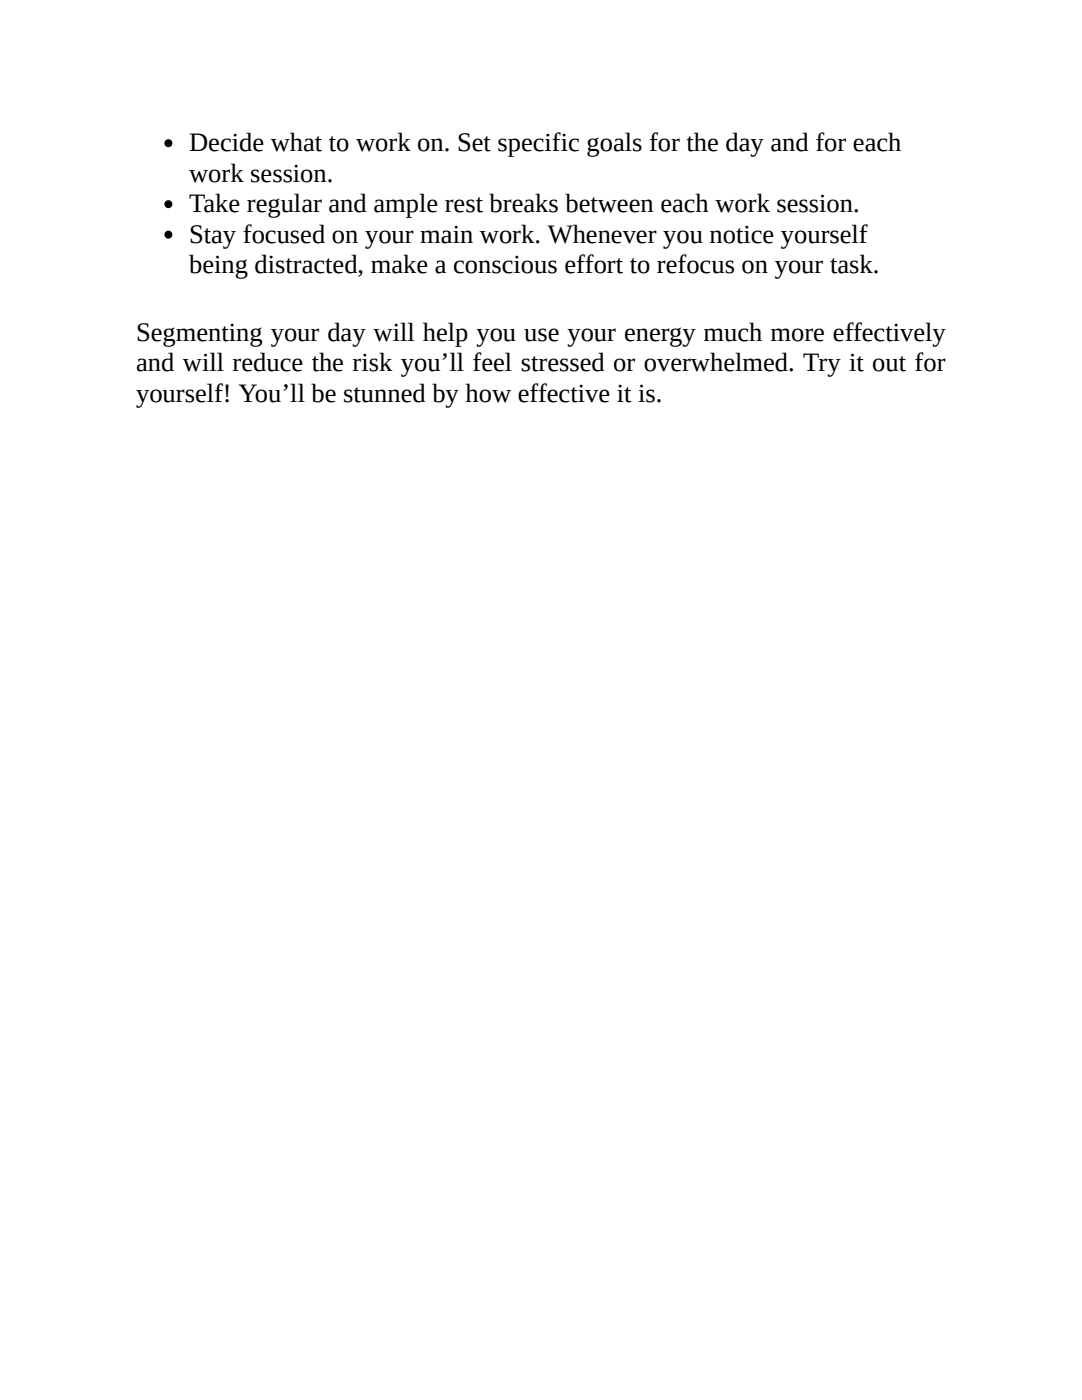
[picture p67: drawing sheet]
<svg xmlns="http://www.w3.org/2000/svg" width="216mm" height="279mm" viewBox="0 0 216 279" stroke-linecap="round" stroke-linejoin="round" font-family="sans-serif">
<defs><g id="words">
<g font-size="5.3">
<text x="37.7" y="30.2">Decide what to work on. Set specific goals for the day and for each</text>
<text x="37.7" y="36.2">work session.</text>
<text x="37.7" y="42.3">Take regular and ample rest breaks between each work session.</text>
<text x="37.7" y="48.4">Stay focused on your main work. Whenever you notice yourself</text>
<text x="37.7" y="54.5">being distracted, make a conscious effort to refocus on your task.</text>
<text x="27.2" y="68">Segmenting your day will help you use your energy much more effectively</text>
<text x="27.2" y="74.1">and will reduce the risk you’ll feel stressed or overwhelmed. Try it out for</text>
<text x="27.2" y="80.2">yourself! You’ll be stunned by how effective it is.</text>
</g>
</g></defs>
<g fill="#000">
<circle cx="33.6" cy="28.6" r=".79"/>
<circle cx="33.6" cy="46.8" r=".79"/>
<circle cx="33.6" cy="40.7" r=".79"/>
</g>
<use href="#words"/>
</svg>
